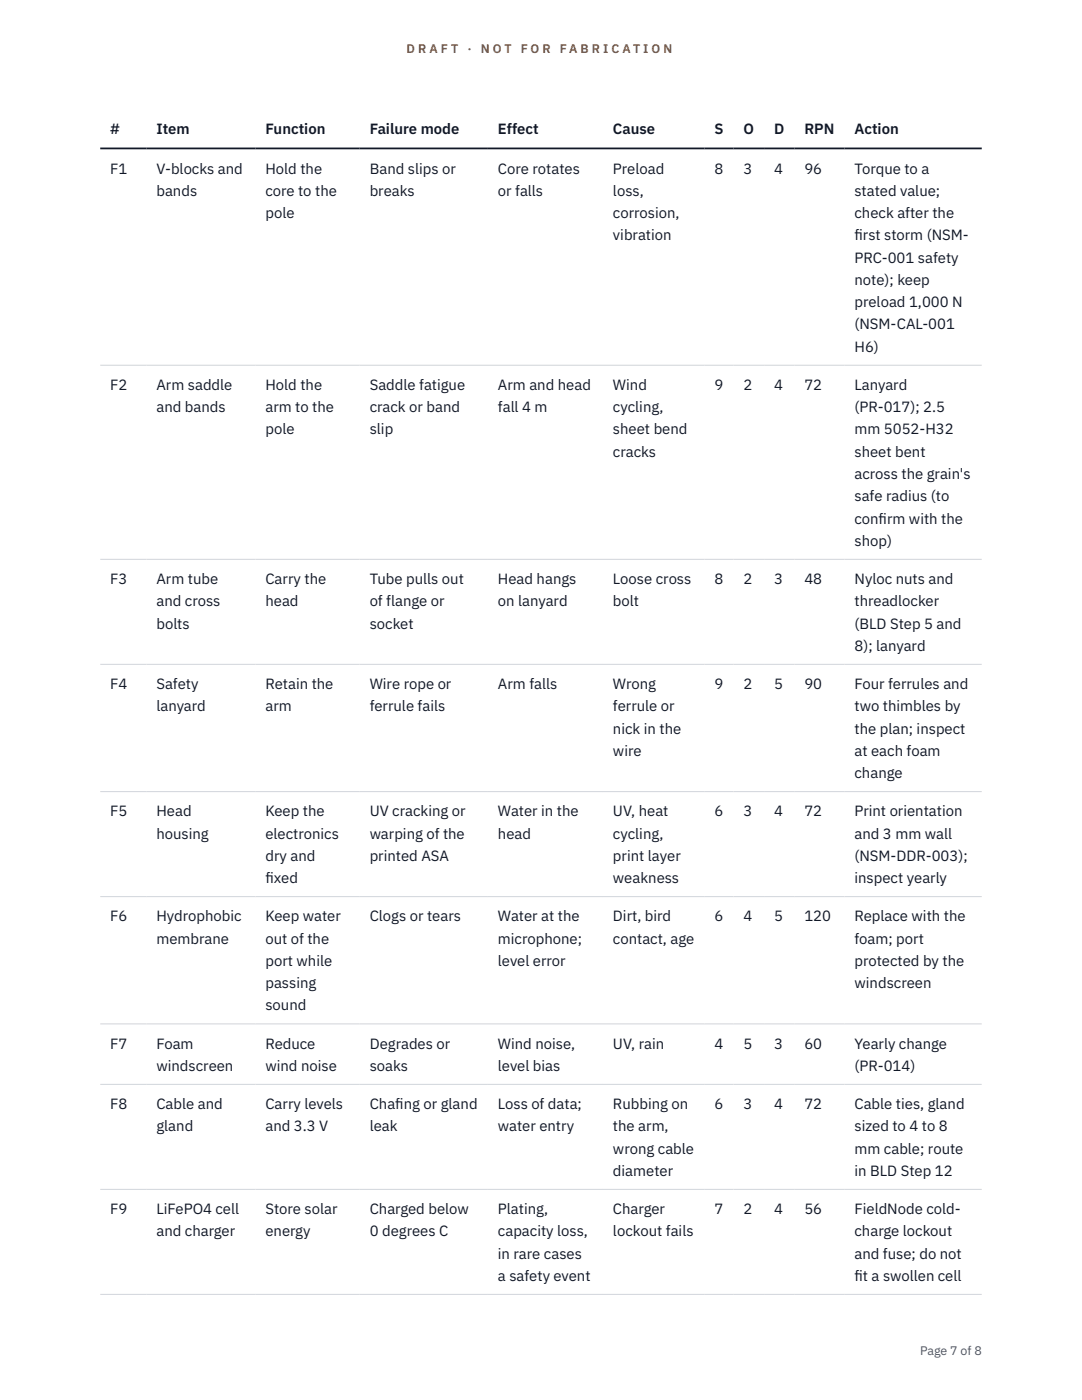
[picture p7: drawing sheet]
<svg xmlns="http://www.w3.org/2000/svg" width="216mm" height="279mm" viewBox="0 0 216 279" stroke-linecap="round" stroke-linejoin="round" font-family="sans-serif">
<defs><g id="words">
<g font-size="3" fill="#111827">
<text x="22" y="26.8">#</text>
<text x="31.2" y="26.8">Item</text>
<text x="53" y="26.8">Function</text>
<text x="73.8" y="26.8">Failure mode</text>
<text x="99.4" y="26.8">Effect</text>
<text x="122.3" y="26.8">Cause</text>
<text x="142.5" y="26.8">S</text>
<text x="148.4" y="26.8">O</text>
<text x="154.5" y="26.8">D</text>
<text x="160.5" y="26.8">RPN</text>
<text x="170.5" y="26.8">Action</text>
<text x="22" y="34.6">F1</text>
<text x="31.2" y="34.6">V-blocks and</text>
<text x="53" y="34.6">Hold the</text>
<text x="73.8" y="34.6">Band slips or</text>
<text x="99.4" y="34.6">Core rotates</text>
<text x="122.3" y="34.6">Preload</text>
<text x="142.5" y="34.6">8</text>
<text x="148.4" y="34.6">3</text>
<text x="154.5" y="34.6">4</text>
<text x="160.5" y="34.6">96</text>
<text x="170.5" y="34.6">Torque to a</text>
<text x="31.2" y="39.1">bands</text>
<text x="53" y="39.1">core to the</text>
<text x="73.8" y="39.1">breaks</text>
<text x="99.4" y="39.1">or falls</text>
<text x="122.3" y="39.1">loss,</text>
<text x="170.5" y="39.1">stated value;</text>
<text x="53" y="43.5">pole</text>
<text x="122.3" y="43.5">corrosion,</text>
<text x="122.3" y="48">vibration</text>
<text x="170.5" y="43.5">check after the</text>
<text x="170.5" y="48">f</text>
<text x="170.5" y="48">irst storm (NSM-</text>
<text x="170.5" y="52.4">PRC-001 safety</text>
<text x="170.5" y="56.9">note); keep</text>
<text x="170.5" y="61.3">preload 1,000 N</text>
<text x="170.5" y="65.7">(NSM-CAL-001</text>
<text x="170.5" y="70.2">H6)</text>
<text x="22" y="77.8">F2</text>
<text x="31.2" y="77.8">Arm saddle</text>
<text x="53" y="77.8">Hold the</text>
<text x="73.8" y="77.8">Saddle fatigue</text>
<text x="99.4" y="77.8">Arm and head</text>
<text x="122.3" y="77.8">Wind</text>
<text x="142.5" y="77.8">9</text>
<text x="148.4" y="77.8">2</text>
<text x="154.5" y="77.8">4</text>
<text x="160.5" y="77.8">72</text>
<text x="170.5" y="77.8">Lanyard</text>
<text x="31.2" y="82.3">and bands</text>
<text x="53" y="82.3">arm to the</text>
<text x="73.8" y="82.3">crack or band</text>
<text x="99.4" y="82.3">fall 4 m</text>
<text x="122.3" y="82.3">cycling,</text>
<text x="170.5" y="82.3">(PR-017); 2.5</text>
<text x="53" y="86.7">pole</text>
<text x="73.8" y="86.7">slip</text>
<text x="122.3" y="86.7">sheet bend</text>
<text x="170.5" y="86.7">mm 5052-H32</text>
<text x="122.3" y="91.1">cracks</text>
<text x="170.5" y="91.1">sheet bent</text>
<text x="170.5" y="95.6">across the grain's</text>
<text x="170.5" y="100">safe radius (to</text>
<text x="170.5" y="104.5">conf</text>
<text x="175.3" y="104.5">irm with the</text>
<text x="170.5" y="108.9">shop)</text>
<text x="22" y="116.5">F3</text>
<text x="31.2" y="116.5">Arm tube</text>
<text x="53" y="116.5">Carry the</text>
<text x="73.8" y="116.5">Tube pulls out</text>
<text x="99.4" y="116.5">Head hangs</text>
<text x="122.3" y="116.5">Loose cross</text>
<text x="142.5" y="116.5">8</text>
<text x="148.4" y="116.5">2</text>
<text x="154.5" y="116.5">3</text>
<text x="160.5" y="116.5">48</text>
<text x="170.5" y="116.5">Nyloc nuts and</text>
<text x="31.2" y="121">and cross</text>
<text x="31.2" y="125.4">bolts</text>
<text x="53" y="121">head</text>
<text x="73.8" y="121">of flange or</text>
<text x="73.8" y="125.4">socket</text>
<text x="99.4" y="121">on lanyard</text>
<text x="122.3" y="121">bolt</text>
<text x="170.5" y="121">threadlocker</text>
<text x="170.5" y="125.4">(BLD Step 5 and</text>
<text x="170.5" y="129.9">8); lanyard</text>
<text x="22" y="137.5">F4</text>
<text x="31.2" y="137.5">Safety</text>
<text x="53" y="137.5">Retain the</text>
<text x="73.8" y="137.5">Wire rope or</text>
<text x="99.4" y="137.5">Arm falls</text>
<text x="122.3" y="137.5">Wrong</text>
<text x="142.5" y="137.5">9</text>
<text x="148.4" y="137.5">2</text>
<text x="154.5" y="137.5">5</text>
<text x="160.5" y="137.5">90</text>
<text x="170.5" y="137.5">Four ferrules and</text>
<text x="31.2" y="142">lanyard</text>
<text x="53" y="142">arm</text>
<text x="73.8" y="142">ferrule fails</text>
<text x="122.3" y="142">ferrule or</text>
<text x="170.5" y="142">two thimbles by</text>
<text x="122.3" y="146.4">nick in the</text>
<text x="170.5" y="146.4">the plan; inspect</text>
<text x="122.3" y="150.8">wire</text>
<text x="170.5" y="150.8">at each foam</text>
<text x="170.5" y="155.3">change</text>
<text x="22" y="162.9">F5</text>
<text x="31.2" y="162.9">Head</text>
<text x="31.2" y="167.4">housing</text>
<text x="53" y="162.9">Keep the</text>
<text x="53" y="167.4">electronics</text>
<text x="73.8" y="162.9">UV cracking or</text>
<text x="73.8" y="167.4">warping of the</text>
<text x="99.4" y="162.9">Water in the</text>
<text x="99.4" y="167.4">head</text>
<text x="122.3" y="162.9">UV, heat</text>
<text x="122.3" y="167.4">cycling,</text>
<text x="142.5" y="162.9">6</text>
<text x="148.4" y="162.9">3</text>
<text x="154.5" y="162.9">4</text>
<text x="160.5" y="162.9">72</text>
<text x="170.5" y="162.9">Print orientation</text>
<text x="170.5" y="167.4">and 3 mm wall</text>
<text x="53" y="171.8">dry and</text>
<text x="73.8" y="171.8">printed ASA</text>
<text x="122.3" y="171.8">print layer</text>
<text x="170.5" y="171.8">(NSM-DDR-003);</text>
<text x="53" y="176.2">f</text>
<text x="53" y="176.2">ixed</text>
<text x="122.3" y="176.2">weakness</text>
<text x="170.5" y="176.2">inspect yearly</text>
<text x="22" y="183.9">F6</text>
<text x="31.2" y="183.9">Hydrophobic</text>
<text x="53" y="183.9">Keep water</text>
<text x="73.8" y="183.9">Clogs or tears</text>
<text x="99.4" y="183.9">Water at the</text>
<text x="122.3" y="183.9">Dirt, bird</text>
<text x="142.5" y="183.9">6</text>
<text x="148.4" y="183.9">4</text>
<text x="154.5" y="183.9">5</text>
<text x="160.5" y="183.9">120</text>
<text x="170.5" y="183.9">Replace with the</text>
<text x="31.2" y="188.3">membrane</text>
<text x="53" y="188.3">out of the</text>
<text x="99.4" y="188.3">microphone;</text>
<text x="122.3" y="188.3">contact, age</text>
<text x="170.5" y="188.3">foam; port</text>
<text x="53" y="192.8">port while</text>
<text x="53" y="197.2">passing</text>
<text x="99.4" y="192.8">level error</text>
<text x="170.5" y="192.8">protected by the</text>
<text x="170.5" y="197.2">windscreen</text>
<text x="53" y="201.6">sound</text>
<text x="22" y="209.3">F7</text>
<text x="31.2" y="209.3">Foam</text>
<text x="53" y="209.3">Reduce</text>
<text x="73.8" y="209.3">Degrades or</text>
<text x="99.4" y="209.3">Wind noise,</text>
<text x="122.3" y="209.3">UV, rain</text>
<text x="142.5" y="209.3">4</text>
<text x="148.4" y="209.3">5</text>
<text x="154.5" y="209.3">3</text>
<text x="160.5" y="209.3">60</text>
<text x="170.5" y="209.3">Yearly change</text>
<text x="31.2" y="213.7">windscreen</text>
<text x="53" y="213.7">wind noise</text>
<text x="73.8" y="213.7">soaks</text>
<text x="99.4" y="213.7">level bias</text>
<text x="170.5" y="213.7">(PR-014)</text>
<text x="22" y="221.3">F8</text>
<text x="31.2" y="221.3">Cable and</text>
<text x="53" y="221.3">Carry levels</text>
<text x="73.8" y="221.3">Chaf</text>
<text x="78.9" y="221.3">ing or gland</text>
<text x="99.4" y="221.3">Loss of data;</text>
<text x="122.3" y="221.3">Rubbing on</text>
<text x="142.5" y="221.3">6</text>
<text x="148.4" y="221.3">3</text>
<text x="154.5" y="221.3">4</text>
<text x="160.5" y="221.3">72</text>
<text x="170.5" y="221.3">Cable ties, gland</text>
<text x="31.2" y="225.8">gland</text>
<text x="53" y="225.8">and 3.3 V</text>
<text x="73.8" y="225.8">leak</text>
<text x="99.4" y="225.8">water entry</text>
<text x="122.3" y="225.8">the arm,</text>
<text x="170.5" y="225.8">sized to 4 to 8</text>
<text x="122.3" y="230.2">wrong cable</text>
<text x="170.5" y="230.2">mm cable; route</text>
<text x="122.3" y="234.7">diameter</text>
<text x="170.5" y="234.7">in BLD Step 12</text>
<text x="22" y="242.3">F9</text>
<text x="31.2" y="242.3">LiFePO4 cell</text>
<text x="53" y="242.3">Store solar</text>
<text x="73.8" y="242.3">Charged below</text>
<text x="99.4" y="242.3">Plating,</text>
<text x="122.3" y="242.3">Charger</text>
<text x="142.5" y="242.3">7</text>
<text x="148.4" y="242.3">2</text>
<text x="154.5" y="242.3">4</text>
<text x="160.5" y="242.3">56</text>
<text x="170.5" y="242.3">FieldNode cold-</text>
<text x="31.2" y="246.7">and charger</text>
<text x="53" y="246.7">energy</text>
<text x="73.8" y="246.7">0 degrees C</text>
<text x="99.4" y="246.7">capacity loss,</text>
<text x="99.4" y="251.2">in rare cases</text>
<text x="122.3" y="246.7">lockout fails</text>
<text x="170.5" y="246.7">charge lockout</text>
<text x="170.5" y="251.2">and fuse; do not</text>
<text x="99.4" y="255.6">a safety event</text>
<text x="170.5" y="255.6">f</text>
<text x="170.5" y="255.6">it a swollen cell</text>
</g>
<g font-size="2.5" fill="#b45309">
<text x="81.1" y="10.5">D R A F T</text>
<text x="93.3" y="10.5">·</text>
<text x="95.9" y="10.5">N O T</text>
<text x="103.9" y="10.5">F O R</text>
<text x="111.7" y="10.5">F A B R I C A T I O N</text>
</g>
<text font-size="2.5" fill="#4b5563" x="183.6" y="270.3">Page 7 of 8</text>
</g></defs>
<path d="M20 72.9h175.9M20 111.6h175.9M20 132.6h175.9M20 158h175.9M20 178.9h175.9M20 204.3h175.9M20 216.4h175.9M20 237.4h175.9M20 258.3h175.9" fill="none" stroke="#d1d5db" stroke-width=".2"/>
<path d="M20 29.6h175.9" fill="none" stroke="#111827" stroke-width=".35"/>
<use href="#words"/>
</svg>
